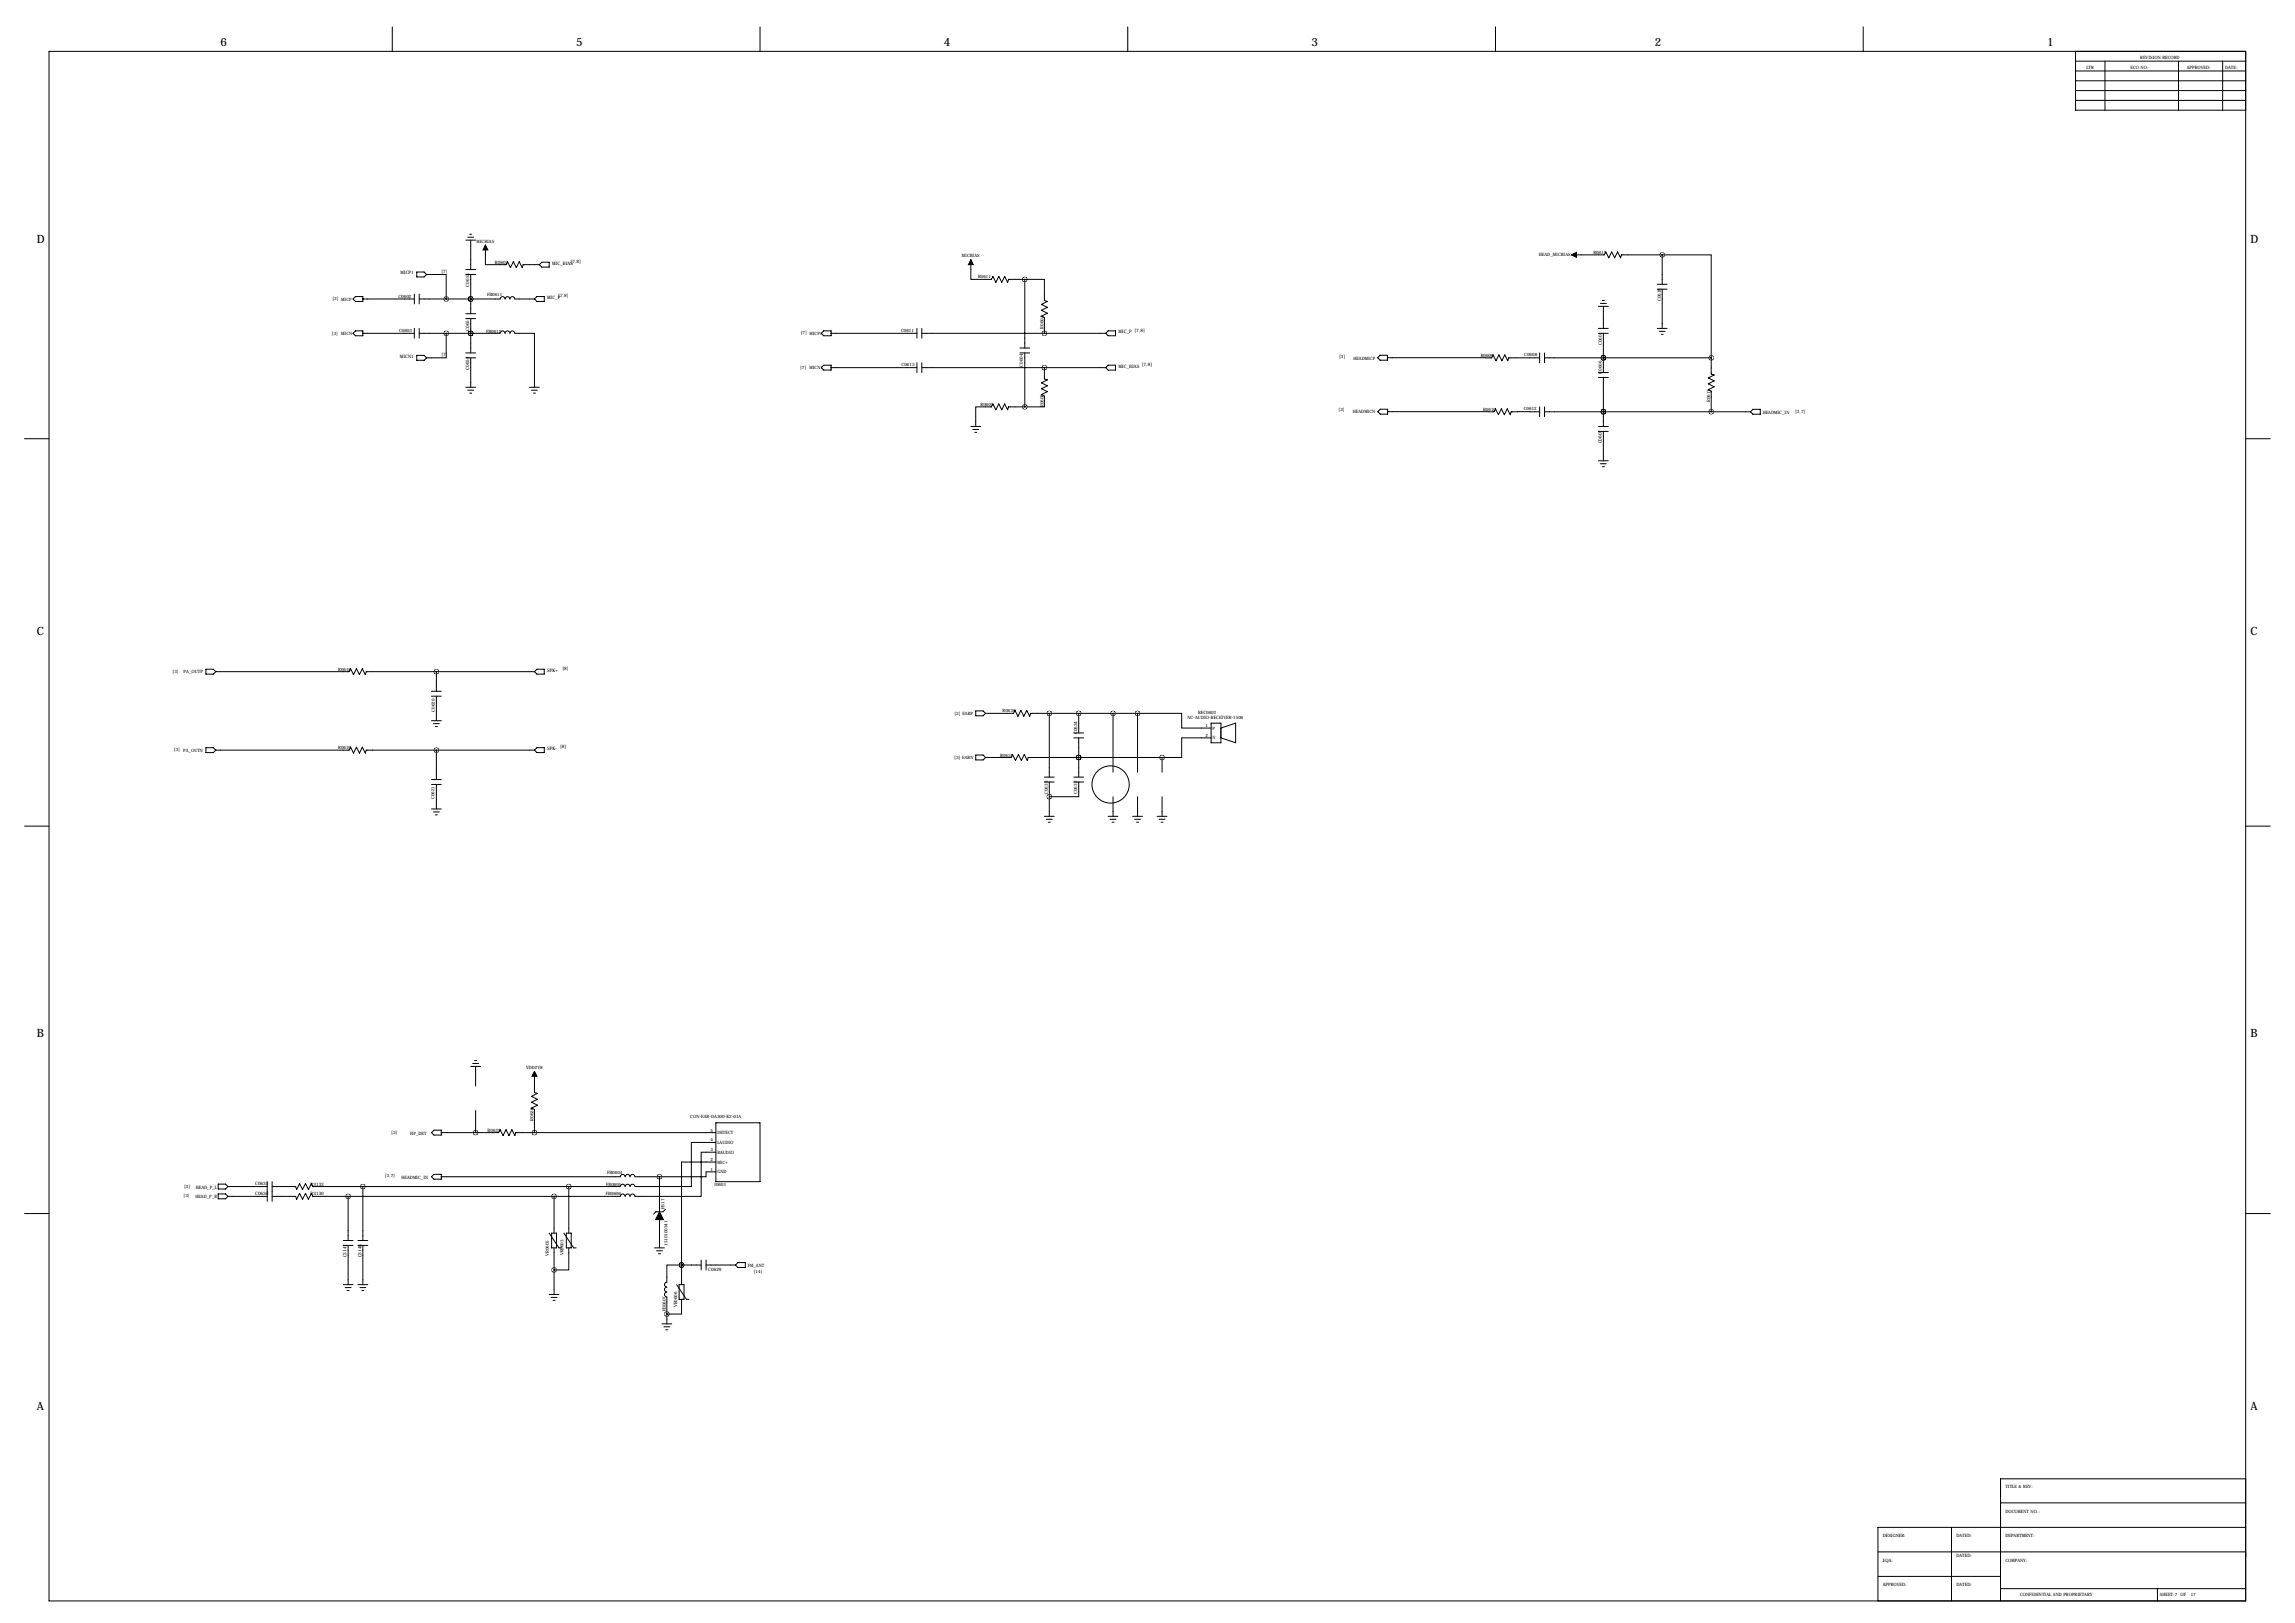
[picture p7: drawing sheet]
<svg xmlns="http://www.w3.org/2000/svg" width="1189mm" height="841mm" viewBox="0 0 1189 841" stroke-linecap="round" stroke-linejoin="round" font-family="sans-serif">
<defs><g id="words">
<g font-size="5.9">
<text x="114" y="24">6</text>
<text x="298" y="24">5</text>
<text x="489" y="24">4</text>
<text x="679" y="24">3</text>
<text x="857" y="24">2</text>
<text x="1060" y="24">1</text>
<text x="19" y="126">D</text>
<text x="1166" y="126">D</text>
<text x="19" y="329">C</text>
<text x="1166" y="329">C</text>
<text x="19" y="537">B</text>
<text x="1166" y="537">B</text>
<text x="19" y="730">A</text>
<text x="1166" y="730">A</text>
</g>
<g font-size="2.4">
<text x="256" y="137">R0601</text>
<text x="286" y="137">MIC_BIAS</text>
<text x="296" y="136">[7,8]</text>
<text x="207" y="142">MICP1</text>
<text x="229" y="141">[7]</text>
<text x="243" y="148" transform="rotate(-90 243 148)">C0653</text>
<text x="283" y="155">MIC_P</text>
<text x="289" y="154">[7,8]</text>
<text x="243" y="171" transform="rotate(-90 243 171)">C0651</text>
<text x="579" y="173">MIC_P</text>
<text x="588" y="172">[7,8]</text>
<text x="207" y="185">MICN1</text>
<text x="229" y="184">[7]</text>
<text x="243" y="192" transform="rotate(-90 243 192)">C0654</text>
<text x="579" y="190">MIC_BIAS</text>
<text x="591" y="190">[7,8]</text>
<text x="830" y="230" transform="rotate(-90 830 230)">C0607</text>
<text x="283" y="348">SPK+</text>
<text x="291" y="347">[8]</text>
<text x="283" y="389">SPK-</text>
<text x="290" y="388">[8]</text>
<text x="276" y="580" transform="rotate(-90 276 580)">R0626</text>
<text x="253" y="586">R0625</text>
<text x="132" y="614">C0635</text>
<text x="161" y="614">R3133</text>
<text x="132" y="619">C0636</text>
<text x="161" y="619">R3130</text>
<text x="180" y="651" transform="rotate(-90 180 651)">C3147</text>
<text x="187" y="651" transform="rotate(-90 187 651)">C3148</text>
<text x="367" y="659">C0629</text>
</g>
<g font-size="2.3">
<text x="1081" y="35">LTR</text>
<text x="1104" y="35">ECO NO:</text>
<text x="1109" y="30">REVISION RECORD</text>
<text x="1133" y="35">APPROVED:</text>
<text x="1153" y="35">DATE:</text>
<text x="247" y="126">MICBIAS</text>
<text x="825" y="132">R0615</text>
<text x="498" y="133">MICBIAS</text>
<text x="797" y="133">HEAD_MICBIAS</text>
<text x="507" y="144">R0611</text>
<text x="172" y="155">[3] MICP</text>
<text x="206" y="154">C0602</text>
<text x="252" y="153">FB0611</text>
<text x="860" y="156" transform="rotate(-90 860 156)">C0618</text>
<text x="172" y="173">[3]</text>
<text x="177" y="173">MICN</text>
<text x="207" y="172">C0603</text>
<text x="252" y="172">FB0612</text>
<text x="415" y="173">[7] MICP1</text>
<text x="467" y="172">C0611</text>
<text x="541" y="170" transform="rotate(-90 541 170)">R0604</text>
<text x="830" y="179" transform="rotate(-90 830 179)">C0601</text>
<text x="694" y="185">[3]</text>
<text x="767" y="185">R0609</text>
<text x="790" y="185">C0608</text>
<text x="415" y="191">[7]</text>
<text x="419" y="191">MICN1</text>
<text x="467" y="190">C0613</text>
<text x="530" y="190" transform="rotate(-90 530 190)">C0604</text>
<text x="701" y="186">HEADMICP</text>
<text x="830" y="194" transform="rotate(-90 830 194)">C0606</text>
<text x="886" y="208" transform="rotate(-90 886 208)">R0617</text>
<text x="508" y="210">R0605</text>
<text x="541" y="211" transform="rotate(-90 541 211)">R0606</text>
<text x="693" y="213">[3]</text>
<text x="701" y="214">HEADMICN</text>
<text x="768" y="213">R0610</text>
<text x="789" y="212">C0612</text>
<text x="913" y="214">HEADMIC_IN</text>
<text x="930" y="214">[3,7]</text>
<text x="175" y="347">R0618</text>
<text x="89" y="348">[3]</text>
<text x="95" y="349">PA_OUTP</text>
<text x="225" y="369" transform="rotate(-90 225 369)">C0620</text>
<text x="494" y="370">[3] EARP</text>
<text x="519" y="369">R0630</text>
<text x="621" y="370">REC0602</text>
<text x="615" y="372">NC-AUDIO-RECEIVER-1506</text>
<text x="625" y="377">1</text>
<text x="628" y="378">P</text>
<text x="558" y="380" transform="rotate(-90 558 380)">C0634</text>
<text x="625" y="382">2</text>
<text x="628" y="383">N</text>
<text x="90" y="389">[3] PA_OUTN</text>
<text x="175" y="388">R0619</text>
<text x="494" y="393">[3] EARN</text>
<text x="518" y="392">R0631</text>
<text x="543" y="411" transform="rotate(-90 543 411)">C0633</text>
<text x="558" y="411" transform="rotate(-90 558 411)">C0632</text>
<text x="225" y="414" transform="rotate(-90 225 414)">C0621</text>
<text x="273" y="554">VDD2V8</text>
<text x="358" y="579">CON-EAR-DA300-K2-01A</text>
<text x="203" y="587">[3]</text>
<text x="213" y="588">HP_DET</text>
<text x="368" y="586">5</text>
<text x="372" y="587">DETECT</text>
<text x="368" y="591">4</text>
<text x="372" y="593">LAUDIO</text>
<text x="368" y="596">3</text>
<text x="372" y="598">RAUDIO</text>
<text x="368" y="601">2</text>
<text x="372" y="603">MIC+</text>
<text x="199" y="610">[3,7]</text>
<text x="208" y="611">HEADMIC_IN</text>
<text x="315" y="608">FB0604</text>
<text x="368" y="606">1</text>
<text x="372" y="608">GND</text>
<text x="95" y="615">[3]</text>
<text x="101" y="616">HEAD_P_L</text>
<text x="314" y="614">FB0605</text>
<text x="370" y="614">J0601</text>
<text x="95" y="620">[3]</text>
<text x="101" y="620">HEAD_P_R</text>
<text x="314" y="619">FB0606</text>
<text x="344" y="626" transform="rotate(-90 344 626)">FB17</text>
<text x="346" y="645" transform="rotate(-90 346 645)">1510100341</text>
<text x="284" y="650" transform="rotate(-90 284 650)">VR0605</text>
<text x="292" y="650" transform="rotate(-90 292 650)">VR0603</text>
<text x="387" y="657">FM_ANT</text>
<text x="390" y="659">[14]</text>
<text x="351" y="677" transform="rotate(-90 351 677)">VR0606</text>
<text x="345" y="679" transform="rotate(-90 345 679)">FB0607</text>
<text x="1039" y="771">TITLE &amp; REV:</text>
<text x="1039" y="784">DOCUMENT NO.:</text>
<text x="975" y="796">DESIGNER:</text>
<text x="1013" y="796">DATED:</text>
<text x="1039" y="796">DEPARTMENT:</text>
<text x="975" y="809">EQA:</text>
<text x="1013" y="806">DATED:</text>
<text x="1039" y="809">COMPANY:</text>
<text x="975" y="822">APPROVED:</text>
<text x="1013" y="822">DATED:</text>
<text x="1046" y="827">CONFIDENTIAL AND PROPRIETARY</text>
<text x="1119" y="827">SHEET:7 OF</text>
<text x="1135" y="827">17</text>
</g>
</g></defs>
<g fill="none" stroke="#000" stroke-width=".52">
<path d="M203 14v13M394 14v13M584 14v13M775 14v13M965 14v13M25 27h1138v802h-1138zM1075 27v30h88M1075 32h88M1075 37h88M1090 32v25M1129 32v25M1151 32v25"/>
<path d="M1075 42h88M1075 47h88M1075 52h88M241 140h5M241 124h5M242 123h3M243 121h1M244 124v16M251 127v10h11l1-1 1 3 2-3 1 3 2-3 2 3v-2h8M281 136h3v2h-3l-2-1zM503 135v10h11v-2l2 3 1-3 2 3 1-3 2 3v-1h9M814 132h17l1-2 1 4 2-4 1 4 2-4 1 4 1-2h21"/>
<path d="M861 132h25v53M861 132v15M183 155l1-1h4v2h-4zM188 155h27M215 152v5M216 141h4l1 1-1 1h-4zM217 155h42a1.3 1.3 0 0 1 1-1 1.3 1.3 0 0 1 2 1 1.3 1.3 0 0 1 1-1 1.3 1.3 0 0 1 1 1 1.3 1.3 0 0 1 1-1 1.3 1.3 0 0 1 2 1h10M217 152v5M221 142h10v13M241 142h5M244 155h.1M244 142v20"/>
<path d="M277 155l1-1h4v2h-4zM531 145h10v11h2l-4 2 4 1-4 2 4 1-4 2 2 1v8M531 145v35M828 159h5M829 157h3M830 156h1M831 159v11M859 150h5M859 147h5M861 150v20M183 173l1-2h4v3h-4zM188 173h27"/>
<path d="M215 170v5M217 173h42a1.3 1.3 0 0 1 1-2 1.4 1.4 0 0 1 2 2 1.3 1.3 0 0 1 1-2 1.3 1.3 0 0 1 1 2 1.3 1.3 0 0 1 1-2 1.4 1.4 0 0 1 2 2h10v28M217 170v5M231 173v12h-10M241 165h5M241 162h5M244 173h.1M244 165v18M427 171h4v3h-4l-2-1zM431 173h44M475 170v5M478 173h95"/>
<path d="M478 170v5M573 173l1-2h4v3h-4zM828 173h5M828 170h5M831 173v20M859 170h5M860 172h3M861 173h1M216 184h4l1 1-1 2h-4zM241 185h5M241 183h5M244 185v16"/>
<path d="M427 189h4v3h-4l-2-2zM431 190h44M475 188v5M478 188v5M478 190h95M528 183h5M528 180h5M531 183v28M541 190v6l2 1-4 1 4 2-4 1 4 2-4 1 2 1v6h-10M574 189h4v3h-4l-1-2zM714 185l1-1h4v3h-4zM719 185h54v-1l2 3 1-3 2 3 2-3 1 3 1-2h16"/>
<path d="M798 183v5M800 185h86M800 183v5M828 193h5M828 196h5M831 185h.1M831 196v25M886 185v9h2l-3 2 3 1-3 2 3 1-3 2 1 1v10M241 201h5M242 202h3M243 204h1M274 201h5"/>
<path d="M275 202h3M276 204h1M531 211h-9v1l-2-3-1 3-2-3-1 3-2-3v2h-9v10M714 213l1-1h4v3h-4zM719 213h55l1-1 1 3 2-3 1 3 2-3 1 3 1-2h15M798 211v5M800 213h107M800 211v5M831 213h.1M907 213l1-1h4v3h-4zM13 227h12M503 221h5"/>
<path d="M504 222h3M505 224h1M828 223h5M828 221h5M828 239h5M831 223v16M1163 227h13M829 240h3M830 242h1M107 347h3l2 1-2 1h-3zM112 348h69l1-2 1 3 2-3 1 3 2-3 1 3 1-1h87M224 358h5"/>
<path d="M226 348v10M277 348l1-1h4v2h-4zM224 361h5M224 373h5M225 375h3M226 376h1M226 361v12M505 368h4l2 1-2 2h-4zM511 369h14l1-1 1 3 2-3 1 3 2-3 1 3 1-2h55M544 369v34M556 380h5M559 369v11"/>
<path d="M577 369v31M589 369h23v8h15M589 369v31M627 375h5v10h-5zM632 377l8-2v10l-8-3M107 387h3l2 2-2 1h-3zM112 389h69l1-2 1 3 2-3 1 3 2-3 1 3 1-1h87M226 389v15M277 389l1-2h4v3h-4zM505 391h4l2 1-2 2h-4zM511 392h13l1-1 1 3 2-3 1 3 2-3 1 3 1-2h69M556 382h5"/>
<path d="M559 392h.1M559 382v21M602 392v8M627 382h-15v10h-10M224 406h5M224 404h5M224 419h5M226 406v13M541 405h5M541 403h5M544 405v18M556 405h5"/>
<path d="M556 403h5M559 405v8h-15M577 413v10M589 413v10M602 413v10M13 428h12M225 421h3M226 422h1M541 423h5M542 424h3M543 426h1M574 423h5"/>
<path d="M575 424h3M576 426h1M587 423h5M588 424h3M589 426h1M599 423h6M600 424h4M601 426h1M1163 428h13M244 552h5M245 551h3M246 549h1"/>
<path d="M246 552v11M277 555v11h1l-3 2 3 1-3 2 3 1-3 2 2 1v12M246 575v12M224 587l1-2h4v3h-4zM229 587h29l1-2 2 3 1-3 2 3 1-3 2 3v-1h104M371 592h-13v23h-29a1.3 1.3 0 0 0-1-2 1.4 1.4 0 0 0-2 2 1.3 1.3 0 0 0-1-2 1.3 1.3 0 0 0-1 2 1.3 1.3 0 0 0-1-2 1.4 1.4 0 0 0-2 2h-159l-1-2-1 3-2-3-1 3-2-3-1 3-1-1h-12M371 597h-8v23h-34a1.3 1.3 0 0 0-1-2 1.4 1.4 0 0 0-2 2 1.3 1.3 0 0 0-1-2 1.3 1.3 0 0 0-1 2 1.3 1.3 0 0 0-1-2 1.4 1.4 0 0 0-2 2h-159l-1-2-1 3-2-3-1 3-2-3-1 3-1-1h-12M371 582h23v30h-23zM113 618h4l1 2-1 1h-4zM113 613h4l1 2-1 1h-4zM118 615h20M118 620h20"/>
<path d="M138 612v10M141 612v10M180 620v23M188 615v28M224 610l1-2h4v3h-4zM229 610h92a1.4 1.4 0 0 1 2-2 1.3 1.3 0 0 1 1 2 1.3 1.3 0 0 1 1-2 1.3 1.3 0 0 1 1 2 1.4 1.4 0 0 1 2-2 1.3 1.3 0 0 1 1 2h13M287 620v19M295 615v24M342 610v18M371 607h-5v3h-24M371 602h-18v53M13 629h12"/>
<path d="M284 639l6 7h1M286 639h2v7h-2zM292 639l5 7h1M293 639h3v7h-3zM342 632v14M345 626l-2 2h-3l-1 1M1163 629h13M178 645h5M178 643h5M180 645v20M185 645h5M185 643h5"/>
<path d="M188 645v20M287 646v24M295 646v12h-8M339 646h5M340 648h3M341 649h1M353 655h-8v9a1.3 1.3 0 0 0-1 1 1.3 1.3 0 0 0 1 2 1.3 1.3 0 0 0-1 1 1.3 1.3 0 0 0 1 1 1.3 1.3 0 0 0-1 1 1.3 1.3 0 0 0 1 2v14M353 655h.1M353 655h10M353 655v10M363 653v5M366 655h15"/>
<path d="M366 653v5M382 654h4v3h-4l-1-2zM178 665h5M179 667h3M180 668h1M185 665h5M186 667h3M187 668h1M284 670h6M285 672h4M287 674h1M351 665l5 8h1"/>
<path d="M352 665h2v8h-2zM353 673v8h-8M343 686h5M344 687h3M345 689h1M1036 778h127M1163 766h-127v63M1011 791v38M1163 791h-190v38M973 804h63M973 817h63M1036 804h127"/>
<path d="M1036 823h127M1118 823v6"/>
<circle cx="575" cy="406" r="10"/>
</g>
<path d="M251 127l2 2h-3zM503 135l1 2h-2zM814 132l3-1v2zM277 555l1 2h-2zM342 628l2 4h-4z" fill="#000" stroke="#000" stroke-width=".52"/>
<path d="M886 185a.5 .5 0 0 0 1 0 .5 .5 0 0 0-1 0zM886 213a.5 .5 0 0 0 1 0 .5 .5 0 0 0-1 0zM830 185a.5 .5 0 0 0 1 0 .5 .5 0 0 0-1 0zM830 213a.5 .5 0 0 0 1 0 .5 .5 0 0 0-1 0zM830 185a.5 .5 0 0 0 1 0 .5 .5 0 0 0-1 0zM830 213a.5 .5 0 0 0 1 0 .5 .5 0 0 0-1 0zM543 413a.5 .5 0 0 0 1 0 .5 .5 0 0 0-1 0zM543 369a.5 .5 0 0 0 1 0 .5 .5 0 0 0-1 0zM576 369a.5 .5 0 0 0 1 0 .5 .5 0 0 0-1 0zM345 681a.5 .5 0 0 0 1 0 .5 .5 0 0 0-1 0z" fill="#000" stroke="#000" stroke-width="2.5"/>
<use href="#words"/>
</svg>
